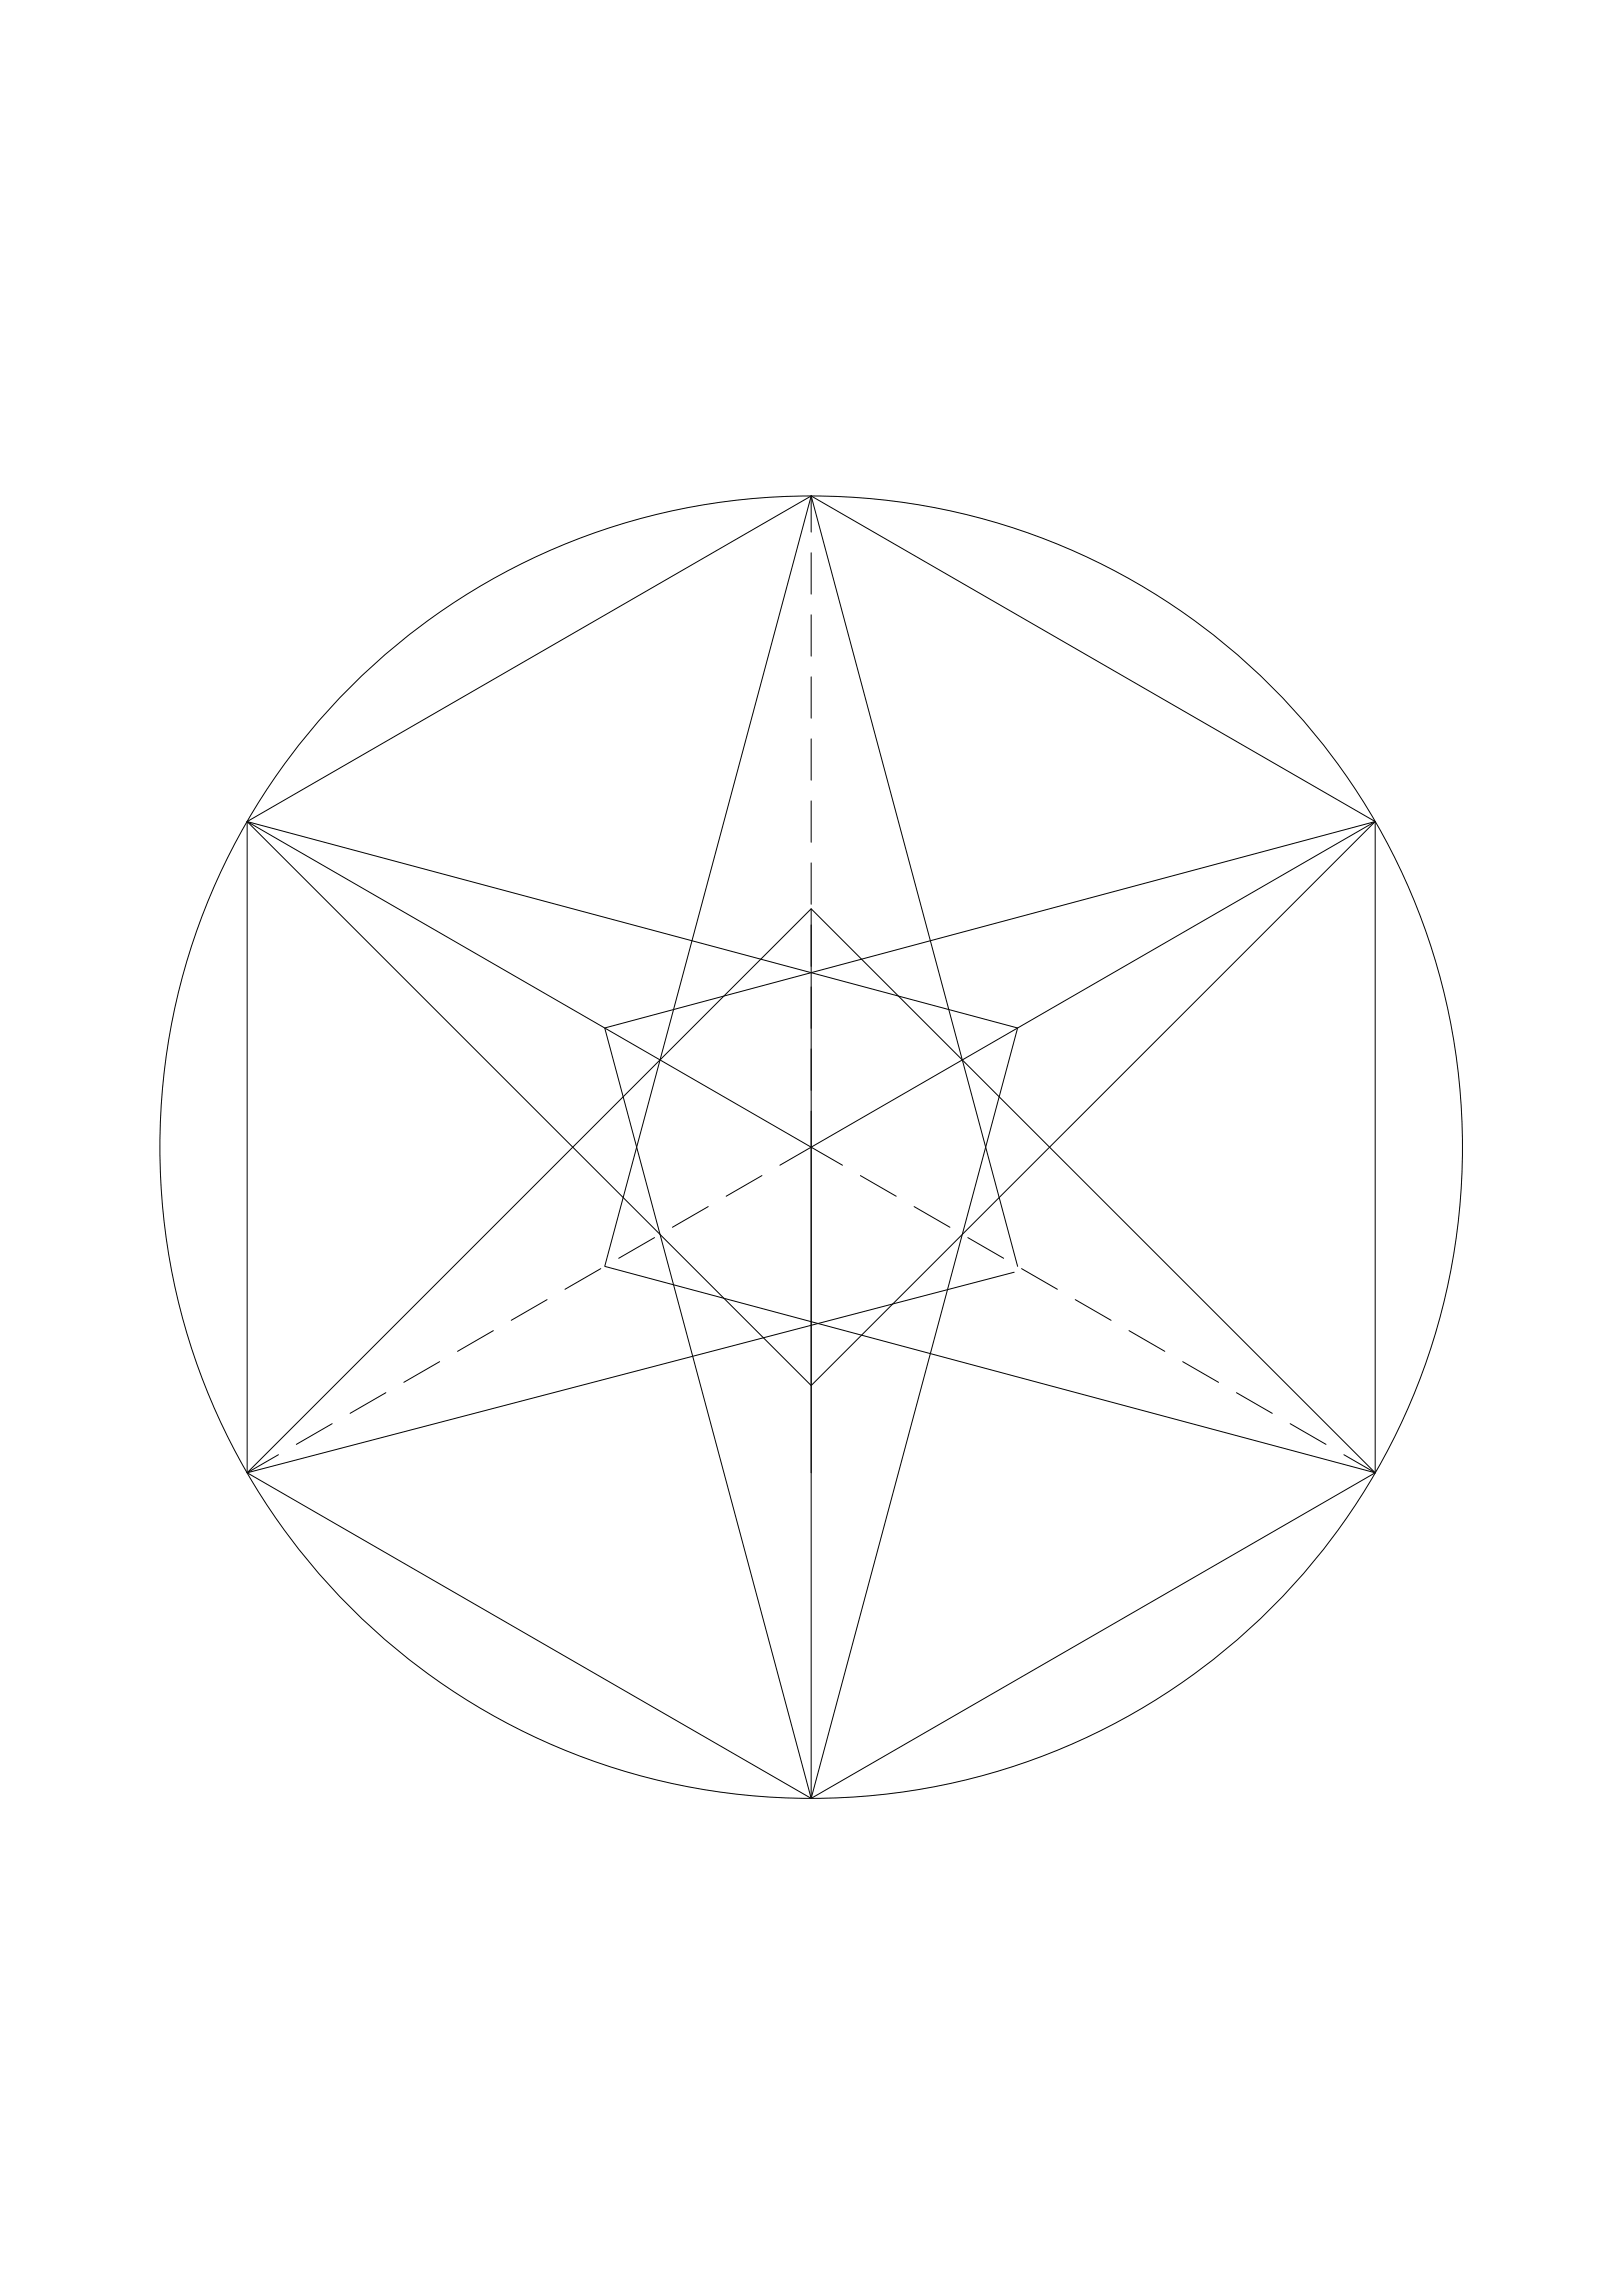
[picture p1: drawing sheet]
<svg xmlns="http://www.w3.org/2000/svg" width="841mm" height="1189mm" viewBox="0 0 841 1189" stroke-linecap="round" stroke-linejoin="round" font-family="sans-serif">
<!-- layer: 0 -->
<g fill="none" stroke="#000" stroke-width=".52">
<path d="M6 76h.1M835 76h.1M420 257l-292 169v337l292 169 293-169v-337M420 257l293 169-293 169-292-169M420 257l-107 399 400 107M420 257v19M420 257l107 399M420 286v22M420 319v21M420 351v21M420 383v21M420 415v21"/>
<path d="M128 426l399 107-107 399M128 426l292 292 293-292M713 426l-400 107 107 399M420 447v22M420 479v22M420 471l293 292M420 511v22M420 544v21M420 576v356M395 609l-19 11M404 604l16-9 17 9M446 609l18 11"/>
<path d="M367 625l-19 11M474 625l18 11M311 657l-18 11M339 641l-18 11M502 641l18 11M526 659l-398 104M529 657l19 11M283 674l-18 10M557 674l19 10M256 690l-19 10M585 690l19 10M228 706l-19 10"/>
<path d="M613 706l18 10M172 738l-18 11M200 722l-19 10M641 722l18 10M669 738l18 11M144 754l-16 9M696 754l17 9M128 763l292-292v292M6 1113h.1M835 1113h.1"/>
<circle cx="420" cy="595" r="338"/>
</g>
</svg>
